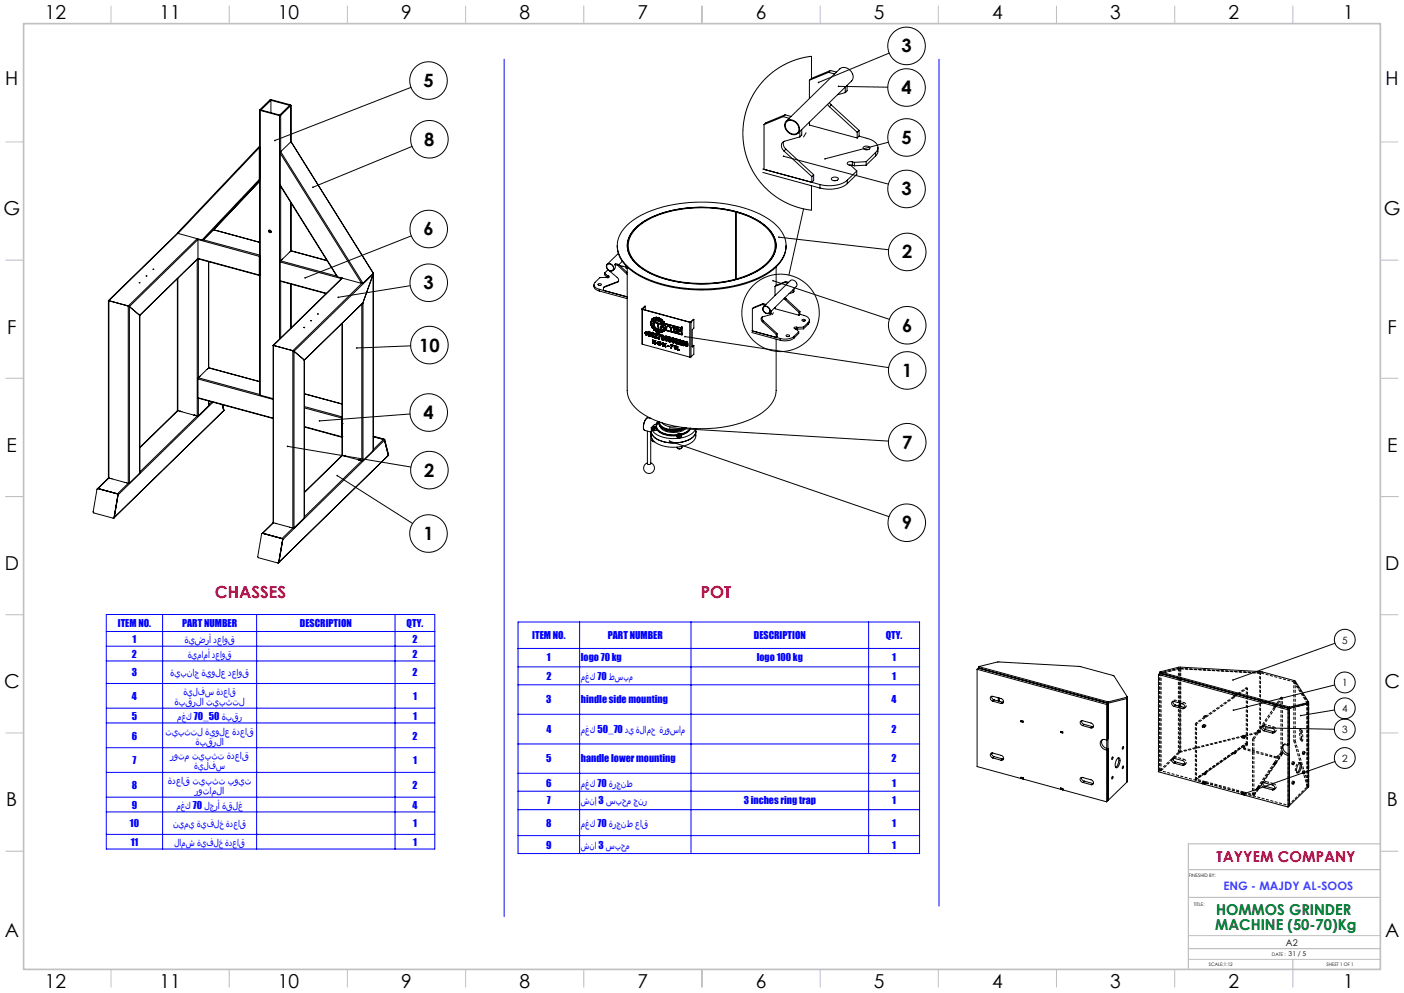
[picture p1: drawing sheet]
<svg xmlns="http://www.w3.org/2000/svg" width="594mm" height="420mm" viewBox="0 0 594 420" stroke-linecap="round" stroke-linejoin="round" font-family="sans-serif">
<defs><g id="words">
<g font-size="8.1">
<text x="19" y="8">12</text>
<text x="67.5" y="8">11</text>
<text x="117.5" y="8">10</text>
<text x="169.7" y="8">9</text>
<text x="219.7" y="8">8</text>
<text x="269.7" y="8">7</text>
<text x="319.7" y="8">6</text>
<text x="369.7" y="8">5</text>
<text x="419.7" y="8">4</text>
<text x="469.7" y="8">3</text>
<text x="519.7" y="8">2</text>
<text x="568.2" y="8">1</text>
<text x="2.2" y="36.1">H</text>
<text x="586.2" y="36.1">H</text>
<text x="1.5" y="91.1">G</text>
<text x="585.5" y="91.1">G</text>
<text x="3" y="141.1">F</text>
<text x="587" y="141.1">F</text>
<text x="2.8" y="191.1">E</text>
<text x="586.8" y="191.1">E</text>
<text x="2" y="241.1">D</text>
<text x="586" y="241.1">D</text>
<text x="1.7" y="291.1">C</text>
<text x="585.7" y="291.1">C</text>
<text x="2.7" y="341.1">B</text>
<text x="586.7" y="341.1">B</text>
<text x="2" y="396.1">A</text>
<text x="586" y="396.1">A</text>
<text x="19" y="418">12</text>
<text x="67.5" y="418">11</text>
<text x="117.5" y="418">10</text>
<text x="169.7" y="418">9</text>
<text x="219.7" y="418">8</text>
<text x="269.7" y="418">7</text>
<text x="319.7" y="418">6</text>
<text x="369.7" y="418">5</text>
<text x="419.7" y="418">4</text>
<text x="469.7" y="418">3</text>
<text x="519.7" y="418">2</text>
<text x="568.2" y="418">1</text>
</g>
<g font-size="7.8">
<text x="381.4" y="22.2">3</text>
<text x="179.1" y="36.8">5</text>
<text x="381.4" y="39.8">4</text>
<text x="179.5" y="61.6">8</text>
<text x="381.4" y="60.9">5</text>
<text x="381.4" y="82.7">3</text>
<text x="179.2" y="99.6">6</text>
<text x="381.7" y="109.3">2</text>
<text x="179.2" y="122.3">3</text>
<text x="381.7" y="140.3">6</text>
<text x="177.3" y="148.7">10</text>
<text x="381.7" y="159.4">1</text>
<text x="179.2" y="177.2">4</text>
<text x="381.7" y="189.8">7</text>
<text x="179.5" y="201.6">2</text>
<text x="381.5" y="223.8">9</text>
<text x="179.1" y="228.4">1</text>
</g>
<g font-size="7.1" fill="#f00">
<text x="90.8" y="253.1">CHASSES</text>
<text x="296.5" y="253">POT</text>
</g>
<text font-size="6.3" fill="#f00" x="514.6" y="364.6">TAYYEM COMPANY</text>
<g font-size="6.3" fill="#008000">
<text x="514.5" y="386.8">HOMMOS GRINDER</text>
<text x="514.1" y="393.2">MACHINE (50-70)Kg</text>
</g>
<text font-size="4.9" fill="#0080ff" x="517.7" y="376.4">ENG - MAJDY AL-SOOS</text>
<g font-size="4.2" fill="#00f">
<text x="49.9" y="265.3">ITEM NO.</text>
<text x="77.1" y="265.3">PART NUMBER</text>
<text x="126.9" y="265.3">DESCRIPTION</text>
<text x="172" y="265.3">QTY.</text>
<text x="56.1" y="272">1</text>
<text x="78" y="272">ةيضرأ دعاوق</text>
<text x="174.5" y="272">2</text>
<text x="225.2" y="270.5">ITEM NO.</text>
<text x="257.2" y="270.5">PART NUMBER</text>
<text x="318.9" y="270.5">DESCRIPTION</text>
<text x="374.8" y="270.5">QTY.</text>
<text x="55.8" y="278.2">2</text>
<text x="79.4" y="278.2">ةيمامأ دعاوق</text>
<text x="174.5" y="278.2">2</text>
<text x="231.4" y="279.7">1</text>
<text x="245.7" y="279.7">logo 70 kg</text>
<text x="320.2" y="279.7">logo 100 kg</text>
<text x="377.5" y="279.7">1</text>
<text x="55.8" y="286.1">3</text>
<text x="72" y="286.1">ةيبناج ةيولع دعاوق</text>
<text x="174.5" y="286.1">2</text>
<text x="231.2" y="287.6">2</text>
<text x="245.7" y="287.6">مغك 70 طسبم</text>
<text x="377.5" y="287.6">1</text>
<text x="77.6" y="294">ةيلفس ةدعاق</text>
<text x="55.8" y="296.1">4</text>
<text x="73.8" y="298.2">ةبقرلا تيبثتل</text>
<text x="174.8" y="296.1">1</text>
<text x="231.1" y="297.4">3</text>
<text x="245.7" y="297.4">hindle side mounting</text>
<text x="377.2" y="297.4">4</text>
<text x="55.8" y="304.4">5</text>
<text x="75" y="304.4">مغك 70_50 ةبقر</text>
<text x="174.8" y="304.4">1</text>
<text x="70.1" y="310.7">تيبثتل ةيولع ةدعاق</text>
<text x="231.2" y="310.2">4</text>
<text x="245.7" y="310.2">مغك 50_70 دي ةلامح ةروسام</text>
<text x="377.2" y="310.2">2</text>
<text x="55.8" y="312.8">6</text>
<text x="82.7" y="314.9">ةبقرلا</text>
<text x="174.5" y="312.8">2</text>
<text x="56.1" y="323.3">7</text>
<text x="72.1" y="321.1">روتم تيبثت ةدعاق</text>
<text x="174.8" y="323.3">1</text>
<text x="231.1" y="322.4">5</text>
<text x="245.7" y="322.4">handle lower mounting</text>
<text x="377.2" y="322.4">2</text>
<text x="82.2" y="325.4">ةيلفس</text>
<text x="55.8" y="333.7">8</text>
<text x="71" y="331.6">ةدعاق تيبثت بويت</text>
<text x="82.5" y="335.8">روتاملا</text>
<text x="174.5" y="333.7">2</text>
<text x="231.1" y="332.7">6</text>
<text x="245.7" y="332.7">مغك 70 ةرجنط</text>
<text x="377.5" y="332.7">1</text>
<text x="231.4" y="340.1">7</text>
<text x="245.7" y="340.1">شنإ 3 سبحم جنر</text>
<text x="314.7" y="340.1">3 inches ring trap</text>
<text x="377.5" y="340.1">1</text>
<text x="55.8" y="342.1">9</text>
<text x="74.6" y="342.1">مغك 70 لجرأ ةقلغ</text>
<text x="174.5" y="342.1">4</text>
<text x="55" y="349.9">10</text>
<text x="73.2" y="349.9">نيمي ةيفلخ ةدعاق</text>
<text x="174.8" y="349.9">1</text>
<text x="231.1" y="349.7">8</text>
<text x="245.7" y="349.7">مغك 70 ةرجنط عاق</text>
<text x="377.5" y="349.7">1</text>
<text x="55.3" y="357.8">11</text>
<text x="73.8" y="357.8">لامش ةيفلخ ةدعاق</text>
<text x="174.8" y="357.8">1</text>
<text x="231.1" y="359">9</text>
<text x="245.7" y="359">شنا 3 سبحم</text>
<text x="377.5" y="359">1</text>
</g>
<g font-size="4.2">
<text x="567.8" y="272.2">5</text>
<text x="567.8" y="290.3">1</text>
<text x="567.8" y="301.2">4</text>
<text x="567.8" y="310.1">3</text>
<text x="567.8" y="322.2">2</text>
</g>
<text font-size="3.9" x="544.1" y="400">A2</text>
<text font-size="2.8" x="545.2" y="404.4">31 / 5</text>
<g font-size="2">
<text x="503" y="370.8">FINESHID BY:</text>
<text x="505.1" y="383">TITLE:</text>
<text x="538.1" y="404.4">DATE :</text>
<text x="511.4" y="408.6">SCALE:1:12</text>
<text x="561.2" y="408.6">SHEET 1 OF 1</text>
</g>
</g></defs>
<g fill="none" stroke="#000" stroke-width=".42">
<path d="M173.9 37l-57.6 22.4M342.4 34v7.7M343.3 33.1v-9.3l-4.5 .8-4.5 1.6-3.9 1.9-3.4 2.4-2.7 2.3-2.7 2.9-3.7 5.7-2.5 6.4-.8 3.7-.3 4 .1 3.6 .7 4.4 1 3.7 1.5 3.5 1.7 3.1 2.4 3.4 4.9 4.8 4.1 2.8 4.1 2 4.6 1.4 3.9 .7v-10.4M350.6 30.6l-8.2 3.4M350.6 30.6l2.5 .7M351.4 29.8l-.8 .8M351.4 29.8l2.5 .7M351.4 29.8l-8.1 3.4-.9 .8M354.8 36.5l20.8 .4M357.6 39.2l-3.3 .9M357.6 36.9v2.3M358.4 36.1v2.3l-.8 .8"/>
<path d="M376.2 22.5l-29.9 12.4M109.9 46.5l.2 120.6M110.1 46.7l8.2 2.2M110.1 46.7v120.4M110.4 46.5l4.2-4.1 8 2.2-4.2 4.1zM114.6 42.4v5.2M118.3 48.9v94.6M118.7 48.8l-.4 .1M118.7 48.8v15.4M123 44.6l-.1-.2-8.5-2.3-4.5 4.3 .2 .3M123 44.6l-4.3 4.2M123 44.6v15.4"/>
<path d="M123.1 60l34.8 55.6M123.1 60l-4.4 4.2M123.1 44.5v15.4M323.3 52.7v18.9M331.4 49.3l-8.1 3.4M331.4 49.3l2.5 .7M331.6 59.8l-.2 1.4 1.1 1.9M332.2 48.6l-.8 .7M332.2 48.6l2.5 .7M332.2 48.6l-8.2 3.3-.7 .8M332.6 51.3l22.7-22.2a3.7 3.7 0 0 1 4.4 .7 3.7 3.7 0 0 1 .6 4.4l-22.7 22.2M332.7 51.6a3.4 3.4 0 0 1 4.2 .4 3.4 3.4 0 0 1 .5 4.2 3.5 3.5 0 0 1-4-.6 3.5 3.5 0 0 1-.7-4z"/>
<path d="M332.7 51.2a3.7 3.7 0 0 1 4.4 .7 3.7 3.7 0 0 1 .6 4.4 3.8 3.8 0 0 1-5.7-3.4zM338.4 57.9l-6.5 1.8a2.36 2.36 0 0 0-.2 4.2M338.4 55.6v2.3M339.2 54.8v2.3l-.8 .8M341 56.1l-1.1 1.8M342.4 51.7v1.2l20.3 5.5M350.1 44.2l.8 .9M350.9 45.1l11.8 10.8M350.9 43.4l.8 1M351.7 44.4l-.8 .7M351.7 44.4l11.8 10.8M362.7 55.9v2.5"/>
<path d="M363.5 57.6l3.4 .9a4.7 4.7 0 0 1 4.5 4.6l-.9 1.4M363.5 55.2l-.8 .7M363.5 57.6l-.8 .8M363.5 55.2v2.4M109.7 75.9l.2 .4-23.9 25.1M109.7 62.5v13.4M109.7 62.5l-34.4 36.2M109.7 75.9l-24.2 25.6M109.9 61.8l-.2 .7M109.9 75.8v.1M109.9 62.2v.2M109.9 61.8l-34.8 36.7 .2 .2"/>
<path d="M109.9 76.7l-19.5 20.5M118.6 78.3l24.2 38.8M118.6 64.9l34.4 55M118.6 64.9v13.4M118.7 64.2l-.1 .7M118.7 64.2l34.9 55.6M118.7 78.8v31.5M174.3 61.9l-41.9 17.3M322.7 71.5l24.2 6.6M322.7 72.9l24.2 6.6M331.5 66.1l44.3 11.8M331.7 63.9l11.8 10.8"/>
<path d="M332.5 63.1l-.8 .8M332.5 63.1l11.7 10.8M344.2 73.9v2.4l-.7 .8v-2.4M344.2 73.9l-.7 .8M346.9 78.1v1.4M351.9 75.3a1.82 1.82 0 0 1 2.8 .5 1.98 1.98 0 0 1-3-.1zM352.7 76.4h1M358.5 76.2a13.4 13.4 0 0 1-11.6 1.9M358.5 77.7a13.6 13.6 0 0 1-11.6 1.8M358.5 76.2v1.5M359.4 69.9h1.2M360.6 68.4a1.45 1.45 0 0 0-2.1 .9l1.6 .7 2.4 2.3"/>
<path d="M360.6 68.4l.9 .3M360.6 68.4v1.5M360.6 69.9l.9 .2M361.5 68.7v1.4M362.5 72.3l-4 3.9M362.5 72.3v1.5l-4 3.9M365.3 62.2a1.79 1.79 0 0 1 2.8 .5 1.77 1.77 0 0 1-2.9-.3zM366.1 63.3h1M366.5 68.4l-5 .3M366.5 68.4v1.5M366.5 69.9l-5 .2M370.5 64.5l-4 3.9"/>
<path d="M370.5 64.5v1.5M370.5 66l-4 3.9M371.4 62.4v2.1l-.9 1.5M375.8 60.2l-26.8 7M75.1 98.6l-29.2 28.6M75.2 98.7l-29.1 28.5M75.3 98.7l10.2 2.8M90.4 97.2l-4.4 4.2M90.4 97.2l19.5 5.3M113.8 97.3l.6 .9h.3l-.1-.5M123 85.7v20.4M123.1 85.8v20.3"/>
<path d="M174 99.8l-44.9 17.7M265.2 95.3a43.4 43.4 0 0 1 26.4-9.6 56.6 56.6 0 0 1 33.3 6.8 13.9 13.9 0 0 1 7.6 12.3 15.9 15.9 0 0 1-8.9 11.3 61.1 61.1 0 0 1-43 4.1 29.5 29.5 0 0 1-17.8-10.8 10.7 10.7 0 0 1 2.4-14.1zM269.1 96.3a39.6 39.6 0 0 1 25.1-8.5 46.3 46.3 0 0 1 29 7.3 10.1 10.1 0 0 1 4 13 24.3 24.3 0 0 1-15.1 10 54.1 54.1 0 0 1-38.9-3.6 12.9 12.9 0 0 1-7.7-11.3 11.1 11.1 0 0 1 3.6-6.9zM269.1 96.1a40.2 40.2 0 0 1 25.4-8.4l7.5 .2 7.3 1.1 2.2 .5-.1 .2 .2-.2a24.9 24.9 0 0 1 15.5 9.8 9.7 9.7 0 0 1-2.8 12.6 41.3 41.3 0 0 1-25.7 8.2 45.7 45.7 0 0 1-28-7.3 10.5 10.5 0 0 1-4.7-11.7 13 13 0 0 1 3.2-5zM269.4 96.4a38.5 38.5 0 0 1 23.8-8.4 46.9 46.9 0 0 1 29.3 6.8 10.3 10.3 0 0 1 4.8 12.3 20.3 20.3 0 0 1-12.8 10 54.7 54.7 0 0 1-40.1-2.1 13.9 13.9 0 0 1-8.6-11.2 10.6 10.6 0 0 1 3.6-7.4zM311.4 89.7v28.3M340 88.4l-6.2 27.9M58.9 119.5l.4 .1zM61.8 116.7l.4 .1zM64.8 113.8l.3 .1zM75 117.9l.2 55.8M75.2 117.7v56"/>
<path d="M83.4 109.7v66.2M83.4 100.9l-29.1 28.5M83.7 109.3l26.1 7.2M83.7 109.4l-24.6 24M83.7 101.3l26 7.1M83.7 109.3l26 7M83.7 101.3v8M83.7 101.3l-28.9 28.4M83.7 109.3l-24.6 24.1M83.8 101.1l-.1 .2M83.9 109.5v50.3M86 101.4l-.5 .1"/>
<path d="M86 101.4l23.9 6.5M88.2 110.7v44.9M88.3 110.7v44.9M109.7 116.3l.2 .2M109.7 108.4v7.9M109.9 108l-.2 .4M109.9 108.2v.1M109.9 116.2v.1M109.9 116.3h.1M109.9 110.7h.1M118.6 118.8l19.4 5.4M118.6 110.8v8"/>
<path d="M118.6 118.8l19.5 5.3M118.6 110.8l25.9 7M118.7 110.3l-.1 .5M118.7 110.3l23.8 6.5M118.7 119v24M123 106.1l-4.3 4.2M123 106.1l15.4 4.2M123.2 106.1h-.2M123.2 106.1l15.2 4.1M142.8 117.1l10.2 2.8M144.6 117.6v.1M144.7 117.6l-29.2 28.5"/>
<path d="M144.9 117.6l-29.2 28.5M153.1 119.9l-29.2 28.4M153.6 119.8l-.6 .1M157.9 115.5v.4M157.9 115.9l-4.3 12.1M157.9 115.6l-4.3 4.2M157.9 115.9l-33.5 32.7M157.9 115.7v74.9M255.8 115.5l1.2 1.1M255.8 115.5v.7l1.2 1.2M256.9 111.8a1.73 1.73 0 0 1 2.3 .5 1.73 1.73 0 0 1-.3 2.3 1.91 1.91 0 0 1-1.9-.7 1.91 1.91 0 0 1-.1-2.1zM257 111.9a1.59 1.59 0 0 1 2.2 .4 1.59 1.59 0 0 1-.4 2.2 1.78 1.78 0 0 1-1.7-.7 1.78 1.78 0 0 1-.1-1.9z"/>
<path d="M257 116.6l.4 .2M257 116.6v.8M257 117.4l.3 .1M257.2 114.1l-1.4 1.4M257.4 116.8a.4 .4 0 0 1 .3 .5 .4 .4 0 0 1-.6 .2l-3.3-.1-2 2a1.57 1.57 0 0 0-.4 1.7 1.57 1.57 0 0 0 1.4 1l.8 .3M257.4 116.8v.6M257.8 114.5l3.3 2.8a1.2 1.2 0 0 1 .1 2.1M260.1 111.9l.2 1.3-.9 1.2M260.1 111.9l1.2 .3M261.2 103.9a13 13 0 0 0 6.4 10.9 52 52 0 0 0 31.2 7.8 47.7 47.7 0 0 0 28.7-8.9 12.3 12.3 0 0 0 5.1-9.8M261.2 119.4l-5.9 2.2M261.3 112.2l4.1 3.9"/>
<path d="M261.6 119l-.4 .4M261.6 119h.1M261.6 119l-6.3 2.6M261.6 107.2l-4.7 4.6M261.7 111.8l-.4 .4M261.7 111.8l3.7 3.5M261.7 111.8l-1.2-.3-.4 .4M262.3 112.4l2.6 .6M263.3 110.5l-1.5 1.5M264.9 112.4v1.1l.5 .1M265.4 112.9v52.2a13.5 13.5 0 0 0 8.3 11 54 54 0 0 0 46.1 .1 13.9 13.9 0 0 0 8.6-11.1v-21.7M327.1 118.7l49.2 16.4"/>
<path d="M328.4 112.9v7.8M329.5 100.3l46.4 5.3M332 119.5l-4.1 1.6M332 119.5l1.2 .3M332.4 119.1l-.4 .4M332.4 119.1l1.3 .3M332.4 119.1l-4.5 2M45.9 127.2h.2M45.9 127.2l.2 75M46.1 127.2l8.2 2.2M46.1 127.2v75M54.3 129.4l.5 .3"/>
<path d="M54.3 129.4v75M54.8 129.7l4.3 3.7M54.8 129.7v74.6M59.1 133.4v66.7M123 120.1v18.6M123.1 120.1v18.6M128.6 138.5l.3 .1zM131.5 135.6l.3 .1zM134.4 132.8h.4zM144.7 136.8l.2 55.8M144.9 136.6v56M153.1 128.6v66.3"/>
<path d="M153.6 128l-24.8 24.3M153.6 128v66.8M153.6 128l-24.9 24.3M173.5 120.8l-30.4 4.9M251.3 120.4a2.33 2.33 0 0 0 2.3 2.7M253 120.2l.7-.2a.45 .45 0 0 1 .5 0 .45 .45 0 0 1 .2 .5l-1 .2zM253.5 120.7h.4M253.6 122.4v.7M253.6 123.1l11.8 3.2M255.3 121.6v1.2l10.1 2.8-11.8-3.2M271.6 130.7l.2 14.9M271.6 130.6l.2 .3"/>
<path d="M271.6 130.6l.2 .1M271.8 130.7l.1 .1M271.8 130.7v.1M271.8 130.9v14.7M271.8 130.9l20 5.4M271.9 130.8l20 5.5M271.9 130.8l-.1 .1M273 129.5v1.6M273 129.5l-1.2 1.2M273 129.5l-1.4 1.1M275.2 136.1l.2 .4M275.2 137.3l.1 .1"/>
<path d="M275.3 136.2h.1M275.3 137.4l.3 .3M275.3 136.2l.1 .3M275.3 137.3v.1M275.3 136h.1M275.3 137.2h.1M275.3 137.2l-.1 .1M275.4 136.5h.1M275.4 136h.1M275.4 136.9l.1 .1M275.4 136l-.1 .1M275.4 136.9l-.2 .4"/>
<path d="M275.4 136l-.2 .1M275.4 136.9h.1M275.4 136.9h.6M275.4 136.6l.6 .3M275.4 137l-.1 .4M275.4 136.5l.8 .4M275.4 136.9l-.1 .3M275.5 135.8l-.3 .3M275.5 137h-.1M275.6 135.8h.1M275.6 137.7h.1M275.6 135.8l.5 .2"/>
<path d="M275.6 135.8v.1M275.6 135.8l-.3 .3M275.6 135.9l.7 .3M275.7 135.1h.1M275.6 135.1l.1 .5M275.6 137.7l.6 .1M275.6 137.7l.8 .1M275.7 135.6l.6 .6M275.7 137.7h-.1M275.7 135.1h-.1M275.7 135.5v.1M275.7 135.4v.2"/>
<path d="M275.7 138.5l.1 .1M275.7 135v.5M275.7 138.1v.4M275.8 138.6h.1M275.8 138.1v.1M275.8 135l-.1 .1M275.8 138.6l.4 .3M275.8 138.5h-.1M275.8 138.6l.4 .2M275.8 138v.5M275.9 138h.1M275.9 138l-.2 .1"/>
<path d="M276 136.9h.1M276 135h.1M276 135l-.3 .1M276.1 135h.1M276.1 135h-.1M276.1 135l.5 .3M276.1 135.1l.7 .5M276.1 136h.1M276.1 135v.1M276.2 137.8h.1M276.2 137.8l-.5 .3M276.2 138.9h.1"/>
<path d="M276.2 136.9h.1M276.2 136.9l-.7 .1M276.2 138.8l.7-.2-.4 .6M276.2 138.8v.1M276.3 137.8h-.1M276.3 134.7v.1M276.3 138.8l-.1 .1M276.3 134.8l.3 .5M276.3 136.2h.1M276.4 134.8l.4 .8M276.4 137.8l-.5 .2M276.4 137.8h.1"/>
<path d="M276.4 134.7h.1M276.4 137.8l-.6 .3M276.4 134.7h-.1M276.4 134.7l-.1 .1M276.5 134.4h.1M276.4 134.4l-.1 .3M276.5 139.2h.1M276.5 134.4h-.1M276.5 139.2l.1 .4M276.5 134.4l.5 .1M276.5 134.4l-.1 .3M276.5 134.5l-.1 .3"/>
<path d="M276.6 139h.1M276.5 139.2l.2 .4M276.5 134.5h.4M276.6 137.1h.1a2.61 2.61 0 0 0 1.6 2.1l-1.3-.9zM276.6 139.1h.1M276.6 139l-.1 .2M276.6 135.3h.1M276.6 134.4l-.1 .1M276.6 139.6l.1 .1M276.6 135.3v.1M276.6 136.7v.1M276.6 136.7h.1"/>
<path d="M276.7 139.6h.1M276.7 137.1v.3M276.7 139.7l.4 .1M276.7 139.6h-.1M276.7 138.7h.1M276.7 138.7l-.2 .5M276.7 139.6l.4 .1M276.8 135.6h.1M276.8 139.6l-.1 .1M276.8 138.6v.1M276.8 138.6l-.6 .3M276.8 138.6l-.1 .1"/>
<path d="M276.8 138.7l-.2 .3M276.9 134.5l.1 .1M277 134.5l.4 .5M277 134.6l.5 .6M277 134.5h-.1M277 135.9l-.4 .8M277.1 139.7h.1M277.2 139.7h.1M277.3 134.4h.1M277.3 134.5l.1 .5M277.4 135h.1M277.4 134.4l.1 .8"/>
<path d="M277.4 134.3v.1M277.4 134.4l-.1 .1M277.4 134.4h.1M277.5 140h.1M277.5 135.2h.1M277.5 134.3v.1M277.5 134.4h-.1M277.5 139.4l-.4 .4M277.5 139.4v.1M277.5 139.5v.5M277.5 139.9v.1M277.6 136.6l.7 .2"/>
<path d="M277.6 136.6v-.2l1.8 .5v.2l-.8-.2M277.6 139.3h.1M277.6 134.2h.1M277.6 139.3v.1M277.6 139.3l-.5 .5M277.6 139.3l-.1 .7M277.6 134.2l-.2 .2M277.6 139.4h-.1M277.6 139.4l-.1 .1M277.6 134.2l-.3 .2M277.6 134.2l.4 .2M277.6 134.2l-.1 .1"/>
<path d="M277.7 136.4v.1M277.7 136.5l-.1 .1M277.7 136.5l.7 .3M277.7 134.2h-.1M278 134.4v.1M278 134.4h.1M278 134.5l.3 .7M278.1 134.5h.1M278.1 134.5h-.1M278.1 134.5l.2 .5M278.3 135.2h.1M278.3 135v.1"/>
<path d="M278.3 135h.1M278.3 135.6v.1a1.26 1.26 0 0 0-1.6 1.2l-.1-.1M278.3 135.6a1.34 1.34 0 0 0-1.7 1.2M278.3 135.6l-1.3 .4M278.3 136.8v1.5M278.4 134.5l-.1 .7M278.4 136.8v1.4M278.4 136.8h-.1M278.4 138.2l-.1 .1M278.4 138.2h.2M278.4 134.5h.1M278.4 139.9h.1"/>
<path d="M278.4 139.6h.1M278.4 134.6h.1M278.4 139.9l-.1 .5M278.4 139.9l.2 .6M278.4 139.6l.3 .8M278.4 139.6l-.2 .7M278.5 134.5v.1M278.5 139.7l-.2 .5M278.5 139.8l-.1 .1M278.6 134.5l-.1 .1M278.6 139.3l1-.2 1.5 .4M278.6 135.8l2.4 1"/>
<path d="M278.6 135.8l1 .7M278.6 136.9v1.4h-.3M278.6 136.9l.8 .1M278.7 135.7l-.1 .1M278.7 139.2v.1M278.7 139.3h-.1M278.8 134.5h.1M278.8 134.5h-.3M278.9 134.4l-.5 .1M278.9 134.4l.3 .4M278.9 134.5l.3 .3M278.9 134.4l-.1 .1"/>
<path d="M278.9 134.5h.1M279.1 135.6h.1M279.2 134.8h.1M279.2 134.8l-.1 .8M279.2 135.4h.1M279.2 135.5h.1M279.2 134.8v.7M279.2 135.5l-.1 .1M279.3 139.7h.1M279.3 139.7l.5 .7M279.3 139.7l.1 .8M279.3 135.3h.1"/>
<path d="M279.3 135.3l-.1 .1M279.3 138.6l.8-1.5 .3 .1 .8 1.8h-.3M279.4 140h.1M279.4 140v.5M279.4 140l.3 .5M279.4 139.9h.1M279.4 139.9v.1M279.4 138.4l-.1 .2M279.4 138.4l.3 .1M279.5 135h.1M279.5 135l-.3 .4M279.6 135l.5 .1"/>
<path d="M279.6 135.1h.1M279.6 135.1l-.4 .5M279.6 135l-.3 .3M279.6 135.1l.4 .1M279.6 135v.1M279.6 136.5l1.5 .4v-.2M279.7 139.2l-1.1 .1M279.7 139.2l-1 .1M279.7 139.2l1.3 .4M279.7 135l-.1 .1M279.7 136.4l-.1 .1M279.8 138.2l-.2 .4h-.3"/>
<path d="M279.9 136.2h.1M280 135.2h.1M280 136.1h.1M280 136.1l-.1 .1M280 135.1v.1M280 135.2l.2 .4M280.1 135.1l.2 .5M280.1 135.2h-.1M280.1 137.1l-.7 1.3M280.2 139.7h.1M280.2 138.1l-.4 .1M280.2 139.7l.2 .5"/>
<path d="M280.2 139.7l.5 .4M280.2 138.2h-.4M280.2 135.6h.1M280.2 139.6v.1M280.2 135.6l-.3 .6M280.2 137.3l.4 .9M280.2 137.3l-.3 .8h.3M280.2 135.5v.1M280.3 135.6l-.3 .5 .5-.2M280.3 135.6h.1M280.3 135.6l-.3 .5M280.4 138.3l.3 .1"/>
<path d="M280.5 138.2l-.1 .1M280.5 138.2l.3 .1M280.5 138.2h.1M280.5 135.9h.1M280.5 135.9l.1 .1M280.5 135.9l-.6 .3M280.6 135.9l.4 .3M280.6 135.9l-.6 .2M280.6 136l.3 .2M280.6 138.2l-.2 .1M280.6 135.9h-.1M280.6 135.9v.1"/>
<path d="M280.7 140l-.7-.5 .4 .7M280.7 138.4l.2 .6M280.8 138.3l.2 .6M280.8 138.3l-.1 .1M280.9 136.2h.1M281 136.2v.5M281 136.1l-.1 .1M281 138.9l-.1 .1M281 140h-.3M281 138.9h.1M281 140h.1M281 140v.1"/>
<path d="M281 136.7v.1M281 139.6v.4M281 136.2l.1 .5M281 136.2h.1M281.1 136.6l-.1 .1M281.1 139.5l-.1 .6M281.1 139.5l-.1 .1M281.1 136.7l-.1 .1M281.2 137.4l.7 1M281.3 139.7l7.3 1.8M281.3 139.7l7.3 2v-.2M281.3 136.8l7.3 2.1z"/>
<path d="M281.3 137.4l-.3-.1 .8 1.2M281.4 136.9l-.1 .1M281.4 136.9l7.2 1.9M281.4 139.6l-.1 .1M281.4 139.6l7.2 2M281.4 136.8v.1M281.4 139.5v.1M281.8 138.5v.7M281.9 139.1l-.1 .1M281.9 138.4l-.1 .1M281.9 138.4v.7M281.9 139.1l.1 .1"/>
<path d="M282.5 137.7l.3 .1-.8 .8v.7l-.2-.1M282.5 137.7l-.6 .6M283.2 137.9l.6 1M283.7 139v.8M283.8 138.9l-.1 .1M283.8 139.6l-.1 .2M283.8 138.9v.7M283.8 139.6l.2 .1M283.9 138.8l-.9-1 .7 1.2M284.5 138.3h.3l-.8 .8v.7h-.3M284.5 138.3l-.6 .5M285.1 140l-.1 .1"/>
<path d="M285.1 138.4v1.6M285.1 140l1.2 .4M285.3 139.3l1 .2M285.3 138.7l1 .3-1.3-.6v1.7M285.3 139.3v.7l1 .5-1.3-.4M285.3 138.7v.5l1 .4-1-.3M285.3 138.7l1 .1M286.8 138.9v1.6M286.9 139.2v1.4h-.2M286.9 139.2l.6 1.1M286.9 139.2l.7 1M288.2 139.3l-.6 .8"/>
<path d="M288.3 139.5l-.8 .8M288.3 139.5v1.5M288.3 139.5l.1 1.4M288.4 138.1l.2 .3M291.8 136.3v14.7M291.9 136.3h-.1M292.2 136.2l-.3 .1M292.2 136.2l.1 .1M292.3 136.3h-.5M292.3 136.3v14.6M293.5 135.1l-1.3 1.1M293.5 135.1l-1.2 1.2"/>
<path d="M293.5 135.1v3.7l-.6 .6v7.4l.6-.7M318.1 139.9l12 3.3M318.3 130.5v9.5M322.4 128.8l-4.1 1.7M322.4 128.8l1.2 .4M322.5 134.1l-.1 .6 .5 1M322.5 136.1l5.9 5.4M322.8 128.4l-.4 .4M322.8 128.4l1.3 .4M322.8 128.4l-4.5 2.1M322.9 129.9a1.74 1.74 0 0 1 2.4 .3 1.74 1.74 0 0 1-.1 2.4 1.95 1.95 0 0 1-2-.7 1.95 1.95 0 0 1-.3-2zM322.9 135.7l-.4 .4"/>
<path d="M322.9 135.7l5.9 5.4M323 129.8l11.4-11.1a1.83 1.83 0 0 1 2.2 .3 1.83 1.83 0 0 1 .2 2.3l-11.3 11M323.1 129.9a1.6 1.6 0 0 1 2.2 .4 1.6 1.6 0 0 1-.3 2.2 1.79 1.79 0 0 1-1.7-.7 1.79 1.79 0 0 1-.2-1.9zM325.9 133.1l-3.3 .9a1.16 1.16 0 0 0-.1 2.1M325.9 132v1.1M326.3 131.6v1.1l-.4 .4M327.2 132.2l-.5 .9M327.9 130v.6l10.1 2.7M327.9 121.1v3.9M331.8 126.2l.3 .5M332.1 126.7l5.9 5.4M332.2 125.9l.4 .4"/>
<path d="M332.6 126.3l-.5 .4M332.6 126.3l5.8 5.4M335.5 123.7l-1.7 .5M335.5 122.6v1.1M335.9 122.2v1.1l-.4 .4M336.4 139.1h.6M337 138.4l-.4-.1a.42 .42 0 0 0-.5 .1 .42 .42 0 0 0-.1 .5l.7 .3 1.2 1.1M337 138.4l.4 .1M337 138.4v.7M337 139.1l.4 .1M337.4 138.5v.7M338 132.1v1.2"/>
<path d="M338.4 132.9l2.1 .6a1.76 1.76 0 0 1 1.7 1 1.76 1.76 0 0 1-.3 1.9M338.4 131.7l-.4 .4M338.4 132.9l-.4 .4M338.4 131.7v1.2M339.3 135.3l1.1-.2a.34 .34 0 0 1 .3 .3 .34 .34 0 0 1-.3 .4l-.9-.1zM339.8 135.8h.5M339.9 138.3l-2.5 .2M339.9 138.3v.8M339.9 139.1l-2.5 .1M341.9 136.4l-2 1.9M341.9 136.4v.7M341.9 137.1l-2 2"/>
<path d="M342.4 135.4v.8l-.5 .9M83.9 159.8l-.2 .5M83.9 159.8l26 7M88.2 155.6l21.7 5.8M88.2 155.6l-4.3 4.2M88.3 155.5l-.1 .1M115.5 146.1h.2M115.5 146.1l.2 75M115.7 146.1l8.2 2.2M115.7 146.1v75M123.9 148.3l.5 .3M123.9 148.3v75"/>
<path d="M124.4 148.6l4.3 3.7M124.4 148.6v74.7M128.7 152.3h.1M128.7 152.3v66.8M128.8 152.3h.1M173.7 146.3l-22.8 .9M271.8 145.6l20 5.4M272.8 141.1l.4 .1M272.9 140.6h.1M272.9 141l-.1 .1M272.9 140.6v.4M272.9 141l.4 .1"/>
<path d="M273 140.7v.3M273.2 140.7v-.5l.3 .1 .4 1-.4-.1M273.2 141.2v.5M273.2 140.7l-.4-.1v.5M273.3 140.2l-.1 .5M273.3 141.1v.5M273.3 141.1l-.1 .1M273.3 141.6l-.1 .1M273.3 141.6h.2M273.5 141.2v.6l-.3-.1M273.9 141.2h-.4M274.2 140.4a.83 .83 0 0 1 1.1 0 .83 .83 0 0 1 0 1.1l-.2 .7-.4 .1"/>
<path d="M274.2 140.4l.3 1M274.2 140.4l.4 .9M274.3 141.7l.5 .5M274.6 141.3l.1 .1M274.6 141.3l-.1 .1M274.7 142l-.6-.3 .6 .6M274.8 140.5l-.3 .1 .2 .9-.2-.1M274.8 140.5l.1 .5M274.8 142.2l-.1 .1M274.8 140.4l.2 .5M274.8 140.4l-.2 .1M274.8 140.4v.1"/>
<path d="M274.9 141.9l-.2 .1M274.9 141v.9M274.9 141.9l-.1 .1M275 140.9l-.1 1M275 140.9l-.1 .1M275.2 142.2h-.4M275.6 141a.5 .5 0 0 1 .6-.4 .5 .5 0 0 1 .4 .6l-.3-.1M275.6 141l.1 1.3M275.7 142.3l.5 .4 .5-.2M275.7 140.9l.1 1.3M275.7 140.9l-.1 .1M275.8 142.2l.9 .4"/>
<path d="M275.8 142.2l-.1 .1M275.8 140.6l-.1 .3M276.2 145.2h.1M276.2 140.9l-.2 1.1 .2 .4 .2-.2M276.2 140.9l.1 .1M276.2 141.7l.1-.3 .3 .3 .1 .8M276.2 141.7l.2 .5M276.2 140.8l.2 .1M276.2 140.8l-.1 .1M276.2 140.8v.1M276.3 141.4v.2M276.3 141.6l.2 .4"/>
<path d="M276.3 143.8v1.4M276.3 141.6l-.1 .1M276.3 145.2h-.1M276.3 145.2h.1M276.3 141v.1M276.3 144.6l.7 .2M276.3 144.4h.1M276.3 144.4l-.1-.6v1.4M276.3 144.6l-.1 .6M276.3 144.6l.8 .1M276.4 144.4l.6 .2M276.4 140.9v.1"/>
<path d="M276.4 140.9l-.1 .1M276.4 141l.3 .1M276.4 141l-.1 .1M276.5 142l-.2 .3M276.5 142l-.1 .2M276.9 142.6l-.1 .3M276.9 142.8l1.2 .3M276.9 142.8l-.1 .1M277 141.1a.76 .76 0 0 1 1.2 .4 .76 .76 0 0 1-.7 1l.6 .2v.5l-1.3-.3M277 141.1l-.1 .3M277 141.1v.2M277 142.5l-.1 .3"/>
<path d="M277 142.5l-.1 .1M277 145.5h.1M277 141.3l.4 .1M277 144.8v.7M277 141.3l-.1 .1M277.1 144.7l-.1 .1M277.1 144.7h.1M277.1 145.4h.1M277.1 144.1l-.1 .5M277.1 144.7v.7M277.1 145.4l-.1 .1M277.2 144.1h.1"/>
<path d="M277.2 144.1l-.2 .5M277.2 144.1l-.2 1.4M277.3 142l-.3 .5M277.5 144.9l.5 .3zM277.5 140l.3 .4M277.6 144.9h.1M277.6 140l.2 .4M277.6 144.9l-.1 .1M277.6 144.9l.4 .2M277.6 141.3l-.7 .1M277.6 142.4l-.1 .1M277.6 141.3h.1"/>
<path d="M277.6 141.3l.1 .4-.8 .9M277.7 141.2h.1M277.7 141.2l-.3 .1M277.7 141.2l-.1 .1M277.7 141.2l-.1 .6M277.8 140.4h.1M277.9 140.4h-.1M278 142v.1M278.2 140.3l-.3 .1M278.2 140.4h-.4M278.2 140.4h.1M278.3 141.6v-.5l1.2 .4-.5 2-.4-.1"/>
<path d="M278.3 141.6l.9 .2M278.3 140.3h-.1M278.3 140.4h-.1M278.3 145.6l.6 .4M278.3 140.2h.1M278.3 140.2l-.1 .1M278.4 144.6v.9M278.4 144.6l1 .2M278.4 144.6l-.1 1M278.4 141.5l-.1 .1M278.4 141.2v.3M278.4 141.5l.9 .2"/>
<path d="M278.4 145.5l.6 .4M278.4 145.5l-.1 .1M278.5 144.7l.8 .1M278.6 140.5h.1M278.7 140.5h.1M278.7 140.5l.3 .2M278.7 143.2l-.1 .2M278.7 143.2l.3 .2M278.7 140.4l-.1 .1M278.7 140.5l.4 .2M278.8 145.4l.4 .1M278.9 145.3l.5 .1v.6"/>
<path d="M278.9 145.3l-.1 .1M278.9 146h.4M278.9 145.3l.4 .1M278.9 145.3h.1M279 145.9h.4M279 145.9l-.1 .1M279 140.7l.1 .1M279.2 140.7h.1M279.2 140.7l-.1 .1M279.2 145.5v.4M279.2 141.8l-.6 1.6M279.2 144.8l-.5-.1a.67 .67 0 0 0-.3 .8 .67 .67 0 0 0 .8 .4"/>
<path d="M279.3 141.7l-.6 1.5M279.3 141.7l-.1 .1M279.3 145.4l-.1 .5M279.3 145.4l-.1 .1M279.3 144.8h-.1M279.4 144.8v.2l-.2-.2M279.4 144.8h.1M279.4 140.5h.1M279.4 140.5l-.3 .2M279.4 146h-.1M279.4 140.6l-.3 .2M279.4 140.6h.1"/>
<path d="M279.4 140.5v.1M279.4 140.5l-.4 .2M279.6 145.6h.5M279.7 145.5l-.1 .1M279.7 145.5l.4 .1M279.7 145.5h.1M279.7 140.5h.1M279.8 140.4v.1M279.8 142.5a.61 .61 0 0 1 .5-.9 .61 .61 0 0 1 .6 .8l-.3 1.4M279.8 140.5l.4 .1M279.8 140.5h-.1M279.8 140.5h.1"/>
<path d="M279.9 142.4l.5 .5M279.9 142.4l-.1 .1M279.9 143.2l.3 .4M279.9 141.7v.7M280.1 143.7l.5 .1M280.2 142.1l.2 .9-.6-.5M280.2 142.1l.3 .1M280.2 142l.4 .1M280.2 143.6l.4 .2M280.2 143.6l-.1 .1M280.2 140.5h.1M280.2 140.6h.1"/>
<path d="M280.3 140.4l-.1 .2M280.3 140.4v.1M280.3 140.5l-.1 .1M280.4 140.2h.1M280.4 140.3l-.2 .2M280.4 143.5l-.6-.3 .3 .5M280.4 146.4h.1M280.4 146.4h.2M280.4 140.3h.1M280.4 140.3l-.2 .3M280.4 140.2v.1M280.4 140.2l-.1 .2"/>
<path d="M280.5 142.2v.8M280.5 143l-.1 .5M280.5 146.3h.1M280.5 145v1.3M280.5 146.3l-.1 .1M280.6 146.4h.1M280.6 142.1v.8M280.6 145.2v1.2M280.6 145.2l.4 .9M280.6 142.1l-.1 .1M280.6 142.9l-.2 .6M280.6 142.9l-.1 .1"/>
<path d="M280.7 140.1h.1M280.7 140h.1M280.7 145.1l-.1 .1M280.7 145.1l.4 .9M280.7 145.1h.1M280.7 140v.1M280.8 140l-.1 .1M281 146.1h.1M281 140.1h-.3M281 145.9l-.6-1v1.5M281.1 146h.1M281.1 146l-.1 .1"/>
<path d="M281.1 146v.1M281.2 142.5a.59 .59 0 0 1 .7-.4 .59 .59 0 0 1 .5 .6l-.4-.1M281.2 142.5l.1 1.3M281.3 142.4l.1 1.3M281.3 142.4l-.1 .1M281.4 146.7h.1M281.4 143.7l.9 .4M281.4 145.5l.2 1.1M281.4 145.2l-.4 .7M281.4 145.4l-.4 .7M281.4 145.4v1.3M281.4 143.7l-.1 .1"/>
<path d="M281.5 142.2l-.2 .2M281.6 146.6l-.2 .1M281.6 146.6h.1M281.7 145.3h.1M281.7 145.3l-.3-.1-.4 .7M281.7 145.3v1.4h-.3M281.8 143.2v-.3a.64 .64 0 0 1 .7 .7 .64 .64 0 0 1-.8 .6l-.4-.4M281.8 143.2l.2 .5M281.8 142.4h.1M281.9 142.3l.2 .2M281.9 142.9v.2M281.9 143.1l.3 .5"/>
<path d="M281.9 142.3l-.2 .1M281.9 143.1l-.1 .1M282 142.6l-.3-.1v1.1l.2 .3 .1-.2M282 142.6h.1M282.1 142.6h.3M282.1 142.5v.1M282.1 143.8l-.1 .1M282.1 142.6h-.1M282.1 142.5l-.1 .1M282.2 143.6l-.1 .2M282.2 143.6l-.2 .1M282.5 146.2l.6 .4z"/>
<path d="M282.6 146.3l-.1 .1M282.6 146.3l.5 .2M282.6 146.3h.1M282.8 142.5l.1 1M282.8 143.5l.3 .9M282.9 143.5a.49 .49 0 0 0-.3 .5 .49 .49 0 0 0 .5 .4l-.2-.3 .2-.4M283.1 142.8l-.1 .1M283.1 143.6l-.1 .1M283.1 142.8l-.2 .2 .2 .7M283.1 142.8v-.4a.54 .54 0 0 0-.5 .4 .54 .54 0 0 0 .3 .7M283.1 142.7v.1M283.1 143.6h.1"/>
<path d="M283.4 142.8l.2 .4-.2 .5M283.4 143.7l.2 .4-.2 .6M283.4 142.8v-.3a.67 .67 0 0 1 .4 .5 .67 .67 0 0 1-.2 .6M283.4 142.8l.3 .4-.3 .4M283.4 143.6l.3 .4-.3 .6M283.4 142.8h.1M283.4 142.5v.3M283.4 144.6v.1M283.4 143.6v.1M283.6 143.6a.54 .54 0 0 1 .3 .6 .54 .54 0 0 1-.5 .5M283.7 146v-.3l1 .2-.6 1.4-.3-.1M283.7 146l.7 .2"/>
<path d="M283.8 144.5l-.4 .1M283.8 143.5l-.2 .1M283.8 145.9l-.1 .1M283.8 145.7v.2M283.8 145.9l.6 .3M283.9 147.1l-.1 .1M283.9 147.1h.2M284.3 146.3l-.4 .8M284.3 142.9l.1 .9M284.3 143.9v.6l.4 .4M284.4 143.8a.69 .69 0 0 0 .3 1.2l-.3-.5 .3-.4M284.4 146.2l-.6 1"/>
<path d="M284.6 143.2h-.1M284.6 144l-.1 .1M284.6 144h.1M284.7 143.2l-.3 .2 .3 .7M284.7 143.2v-.4a.55 .55 0 0 0-.6 .4 .55 .55 0 0 0 .3 .6M284.7 143.1l-.1 .1M284.7 146.2l-.2 .2M284.8 143.2l.3 .5-.3 .4M284.8 144.1l.3 .5-.3 .4M284.8 143.2v-.3a.66 .66 0 0 1 .5 .5 .66 .66 0 0 1-.2 .7M284.9 143.1l.3 .4-.3 .5M284.9 144l.3 .3-.3 .7"/>
<path d="M284.9 142.9v.2M284.9 143.1l-.1 .1M284.9 145h-.1M284.9 144l-.1 .1M285.1 144.1a.52 .52 0 0 1 .3 .6 .52 .52 0 0 1-.6 .3M285.2 144l-.1 .1M285.3 146.7v-.3a.43 .43 0 0 1 .6-.1 .43 .43 0 0 1 .1 .6M285.3 144.9l-.4 .1M285.3 143.9l-.1 .1M285.4 146.6l-.1 .1M285.4 146.6h.1M285.4 147l.3 .5"/>
<path d="M285.5 146.2l-.1 .4M285.7 147.5l.4 .1M285.7 147.5l-.1 .2M285.8 143.3v.9M285.8 144.3v.6l.3 .4M285.8 146.4l-.5 .3M285.8 146.4l.2 .5M285.8 144.2a.51 .51 0 0 0-.2 .6 .51 .51 0 0 0 .5 .4M285.9 146.3l.2 .5M285.9 146.3l-.4 .1M285.9 146.3l-.1 .1M286.1 144.4l-.1 .1"/>
<path d="M286.1 144.4l-.2 .4 .2 .4M286.1 143.6l-.2 .3 .2 .5M286.1 143.6v-.4a.52 .52 0 0 0-.5 .4 .52 .52 0 0 0 .2 .6M286.1 147.2l-.2 .3M286.1 143.5l-.1 .2M286.1 146.8l-.1 .1M286.1 144.4h.1M286.1 146.8h.1M286.1 147.5l.1-.3-.4 .3-.5-.6 .3 .8M286.1 147.5l-.5 .2M286.3 143.6l.2 .4-.2 .5M286.3 144.5l.2 .3-.2 .6"/>
<path d="M286.3 143.6v-.3a.67 .67 0 0 1 .5 .5 .67 .67 0 0 1-.3 .6M286.4 143.5l.2 .3-.2 .6M286.4 144.4v.8M286.4 143.5l-.1 .1M286.4 143.3v.2M286.4 145.2v.2M286.4 145.4h-.1M286.4 144.4l-.1 .1M286.5 144.4a.52 .52 0 0 1 .3 .6 .52 .52 0 0 1-.5 .4M286.6 147.9h.1M286.6 146.5l.2 1.3 .6 .4-.8-.3zM286.7 145.3l-.3 .1"/>
<path d="M286.7 144.3l-.2 .1M286.7 147.8l-.1 .1M286.7 146.5v1.4M286.7 147.9l.7 .1M286.8 140.5l-.1 .1M286.8 140.5h.1M287 145.4l-.1 .2M287 145.5l1.3 .4M287 145.5l-.1 .1M287.1 143.9a.77 .77 0 0 1 1.2 .3 .77 .77 0 0 1-.8 1.1M287.1 143.9v.3M287.1 143.9l.1 .2"/>
<path d="M287.1 145.3l-.1 .2M287.1 145.3l-.1 .1M287.2 144.1h.3M287.2 144.1l-.1 .1M287.4 144.8l-.3 .5M287.5 145.3l.8 .1v.6l-1.4-.4M287.6 140.1l-.5-1.1-.4-.1v1.7M287.6 140.1l.5-.8 .5 .1v1.7l-.3-.1M287.6 140.2h.2M287.6 140.2l-.1 .1M287.7 144.1l-.6 .1M287.7 144.1h.1"/>
<path d="M287.7 145.1l-.1 .1M287.8 144.1l-.8 1.3M287.8 144l-.3 .1M287.8 144l-.1 .1M287.8 144h.1M287.8 144l-.1 .6M287.8 144v.1M288.1 144.8h-.1M288.4 140.9l.2 .1M288.4 140.9l-.1 .1M288.6 144.1l.1 .9M288.6 145.1v.4l.4 .5"/>
<path d="M288.7 145a.49 .49 0 0 0-.2 .6 .49 .49 0 0 0 .5 .4l-.2-.3 .2-.4M288.7 145a.54 .54 0 0 1-.3-.6 .54 .54 0 0 1 .6-.4l-.2 .6 .2 .7M289 144.3l-.1 .1M289 145.2l-.1 .1M289.2 144.4l.2 .4-.2 .5M289.2 145.3l.2 .4-.2 .5M289.2 144.4v-.3a.66 .66 0 0 1 .5 .4 .66 .66 0 0 1-.2 .7M289.3 144.3l.2 .3-.2 .6M289.3 145.2l.2 .3-.2 .6M289.3 144.3l-.1 .1M289.3 144.1v.2M289.3 146.1l-.1 .1"/>
<path d="M289.3 145.2l-.1 .1M289.5 145.2a.54 .54 0 0 1 .2 .6 .54 .54 0 0 1-.5 .4M289.6 145.1l-.1 .1M289.6 146.1h-.3M289.6 145.1h.1M289.8 142.4l86.2 13.1M289.9 144.7a.72 .72 0 0 1 1-.1 .72 .72 0 0 1 .2 .9l-.1 .9-.6 .2M289.9 144.7l.3 1M289.9 144.7l.4 .9M290.1 146l.4 .5M290.3 145.6l-.1 .1M290.3 145.6l.2 .1"/>
<path d="M290.5 144.8l-.2 .1 .2 .9-.3-.1M290.5 144.8l.2 .5M290.5 146.3l-.6-.3 .5 .6M290.5 146.5l-.1 .1M290.6 146.1l-.1 .2M290.6 144.7l.2 .5M290.6 144.7l-.3 .1M290.6 144.7l-.1 .1M290.7 145.3l-.1 .8M290.7 146.1l-.1 .1M290.8 145.2l-.2 .9M290.8 145.2l-.1 .1"/>
<path d="M290.9 146.5h-.4M292.3 150.9l-.5 .1M293.5 146.1v3.7l-1.2 1.1M293.5 146.1l-.6 .5M318.1 140.6l12 3.3M328.8 141.1v1.2l-.4 .4v-1.2M328.8 141.1l-.4 .4M330.1 143.2v.7M332.6 141.8l.9-.2a.43 .43 0 0 1 .5 .5 .43 .43 0 0 1-.7 .3l-.6-.2zM333.1 142.4h.5M335.9 142.3l-2.5 1.1-3.3-.2M335.9 143l-2 1-1.9 .2-1.9-.3"/>
<path d="M335.9 142.3v.7M337.9 140.3l-2 2M337.9 140.3v.7l-2 2M75.1 173.7l-16 15.5M75.2 173.7l.8 .2M75.2 173.7l-16.1 15.8M76 173.9h.1M76 173.9l.6 .2M76.6 174.1h.1M76.6 174.1l5.5 1.5M82.1 175.6h.1M82.1 175.6l.6 .1"/>
<path d="M82.7 175.7h.1M82.7 175.7l.7 .2M83.4 175.9l-24.3 23.8M83.7 168.2l31.8 8.8M83.7 160.3v7.9M83.7 160.3l31.8 8.6M83.7 168.2l31.8 8.6M83.9 175.9h-.5M83.9 168.4v7.5M88.2 171.6l-4.3 4.3M88.2 169.6v2M88.3 169.6l-.1 2"/>
<path d="M89.5 170l-1.2 1.2M90.1 170.1l-40.1 39.2M94 171.2l.7 2.5M94.2 171.2l.6 2.2M94.7 173.7l-46.5 45.4M94.8 173.4l-.1 .3M110.1 167.1l5.4 1.5M128.8 166.5l15.9 4.3M128.8 172l15.9 4.3M128.8 172.5l15.8 4.3M128.8 166.6l15.9 4.3M144.6 176.8v7.9"/>
<path d="M144.7 176.4l-.1 .4M144.7 176.6v.1M144.7 179.3h.1M144.7 179.1h.1M173.5 175.1l-38.3 2.9M273.7 176.8a5 5 0 0 0-1.3 4.9M275.5 177l-1.3-.3a4.1 4.1 0 0 0-1.5 5.3l2.9 .8M277.4 179.7l1.3-1.3-.8 1.1-.2 1.2M277.4 179.7l-.5-.2-1.3 1.4M278.3 178.2l-.9 1.5M278.7 178.7v.4a4.8 4.8 0 0 0 5 3.1l3.9-.2 2.4-1M279 178.5a4 4 0 0 0 4.4 3.1h3.2l2.5-.8"/>
<path d="M280.1 178.8a7.3 7.3 0 0 0 6.5 1.7M121.7 188.8l52.1 8.7M128.8 180.6l15.8 4.3M128.8 180.4l15.8 4.3M144.6 184.7l.1 .2M144.7 184.6h.1M144.7 184.7h.1M144.7 192.6l-15.9 15.6M144.9 192.6l.8 .2M144.9 192.6l-16.1 15.8M145.7 192.8h.1M145.7 192.8l.5 .2"/>
<path d="M146.2 193h.1M146.2 193l5.5 1.5M151.7 194.5h.1M151.7 194.5l.6 .1M152.3 194.6h.1M152.3 194.6l.8 .3M153.1 194.9l-24.3 23.7M153.6 194.8l-.5 .1M157.9 190.6l-4.3 4.2M157.9 190.5v.1M157.9 184.7l4.4 1.2M157.9 184.5l4.5 1.2"/>
<path d="M162.3 185.9l.4 .3M162.3 185.9l-4.4 4.2M162.4 185.7l.4 .3M162.4 185.7l-.1 .2M162.7 186.2l1.6 6.4M162.7 186.2l-43.1 42.1M162.8 186l-.1 .2M162.8 186l1.6 6.4M164.3 192.6l-46.4 45.4M164.4 192.4l-.1 .2M273.9 195.8a2.29 2.29 0 0 0-1.1 3.5 2.29 2.29 0 0 0 3.7 0 2.29 2.29 0 0 0-1.2-3.5M273.9 182.4v13.8l.6 .3 .8-.3v-13.4"/>
<path d="M275.6 180.9a6.6 6.6 0 0 0 6.1 4.3 13.5 13.5 0 0 0 12-2.8l.6-1.1 .1 3a5.7 5.7 0 0 1-5.3 4.4 14 14 0 0 1-12.8-2.5l-.7-1.3zM275.9 185.6v.9l1 .3-.8-.1-.2-.4M275.9 180.8v.5M275.9 180.8v1.1M275.9 181.3l1 .3M275.9 181.9l1 .3M275.9 181.3v.6M276.3 180.6l-.1 .1a.76 .76 0 0 0 .6 .8 .76 .76 0 0 0 .8-.5l-.2-.4M276.3 180.6v.4l.5 .2 .6-.1v-.5M276.3 180.6l-.4 .2M276.4 180.4a.4 .4 0 0 0 .4 .5 .4 .4 0 0 0 .4-.5M276.9 181.6v.6"/>
<path d="M277.4 180.6l.3 .1M277.7 180.4v.3M277.7 180.7l.1 .6M277.7 181.1a7.4 7.4 0 0 0 7.7 3.3l1.1-.1M277.7 180.9a6.1 6.1 0 0 0 5.9 3.2l2.9-.1M277.8 181.3l-.9 .3M277.8 181.3v.6l-.9 .3M279.2 180.3a6.9 6.9 0 0 0 7.8 2.4l1.8-.5 1.6-1.2M281.3 181.7a9.5 9.5 0 0 0 7.3 0M283.2 186.6l92.9 31.9M283.4 181l92.5 5.6M286.5 189.3l.8 .5 1.1-.4"/>
<path d="M286.5 183.8v.6M286.5 184.4v.5M286.5 189.4l.7 .4 1.2-.4M286.5 183.8v1.1M286.5 189.1v.3M286.5 184.4l1 .2M286.5 184.9l1 .3M286.8 183.6a.37 .37 0 0 0-.2 .5 .37 .37 0 0 0 .5 .2l.3 .1a.47 .47 0 0 0 .7-.1 .47 .47 0 0 0-.1-.7M286.8 183.6l.1 .5 .5 .2 .5-.2 .1-.5M286.8 183.6l-.3 .2M287.1 183.4a.4 .4 0 0 0 .3 .5 .4 .4 0 0 0 .4-.5M287.5 184.6v.6"/>
<path d="M288 183.6l.3 .2 .1 .5M288.2 183.7l1.1-.3a5.1 5.1 0 0 0 2.9-2.3l-.1 .2a5.1 5.1 0 0 1-3.7 2.7M288.4 184.3l-.9 .3M288.4 184.3v.6l-.9 .3M288.4 189.4h.1M288.4 188.9v.5M289.5 180.9a9.7 9.7 0 0 1-10.3-1l-.4-1.5a2.51 2.51 0 0 0-.9 2.5 2.51 2.51 0 0 0 1.8 1.9l3 1 3.8 .1M291.9 181.1l-1.5 1.6-2.4 .9M294.4 182.5a5.7 5.7 0 0 1-5.3 4.3 14 14 0 0 1-12.8-2.4l-.7-1.7M41.3 206.6h.2M41.4 206.7l-.4 .2-1.5 9.9 8.3 2.4 .4-.3M41.4 206.7l8.3 2.2"/>
<path d="M41.5 206.6l-.1 .1M45.9 202.1l-4.6 4.5M46.1 202.2l8.2 2.2M46.1 202.2l-4.6 4.4M48.1 219.1l-.1 .1M48.3 218.8l-.2 .3M48.3 218.8l-.1 .1M49.7 208.9l.1 .5M49.7 208.9l.3 .4M49.8 209.4l-1.6 9.5M50 209.3l-.2 .1M50 209.3l-1.7 9.5"/>
<path d="M54.3 204.4l-4.6 4.5M54.8 204.3l-.5 .1M59.1 200.1l-4.3 4.2M59.1 200v.1M128.7 219.1l-4.3 4.2M128.8 219l-.1 .1M142.7 201.2l31.9 20.2M111.2 225.5h.1M111.2 225.5l8.1 2.3M115.6 221.1l-4.7 4.5 .3-.1M115.7 221.1l8.2 2.2M115.7 221.1l-4.5 4.4"/>
<path d="M117.8 238.1h-.1M118 237.8l-.2 .3M118 237.8h-.1M119.2 227.8l.3 .5M119.2 227.8l-8.5-2.1-1.7 9.7 .3 .5 8.2 2.2 .4-.3M119.3 227.8l.3 .5M119.3 227.8h-.1M119.5 228.3l-1.6 9.5M119.6 228.3h-.1M119.6 228.3l-1.6 9.5M123.9 223.3l-4.6 4.5M124.4 223.3h-.5"/>
<path d="M564.8 272.1l-43.1 15.5M413.4 283.1v41.1l18.5 5.1M413.4 283.1l54.8 14.9M413.9 282.6l-.5 .5M413.9 282.6l54.9 14.8M413.9 282.6l.6 .1M414.1 282l7.9-2 35.1 1.9 14.1 3.9 5.7 8.9M414.1 282l-.2 .6M414.1 282l54.8 14.9M419.5 294.5l.2 .8 .9 .7M420 296.6a1.03 1.03 0 0 1-1.1-1.1 1.03 1.03 0 0 1 1.1-1l3.5 1a1.04 1.04 0 0 1 1.1 1 1.04 1.04 0 0 1-1.1 1.1M420 296.6l3.5 1"/>
<path d="M420.6 296l-.6 .6M420.6 296l3.5 1M422.3 295.2v1.3M422.8 295.3v1.3M424.1 297h.5M424.1 297l-.6 .6M468.2 298v18.6M468.2 297.3l.6 .1M468.8 297.4l-.6 .6M468.8 297.4v41.2M468.9 296.9l-.1 .5M476.6 295.5l-7.8 1.9"/>
<path d="M476.7 295.5h.1M476.7 294.9l-7.8 2M476.7 294.9l-.1 .6M476.7 295.5v35.3M476.8 295.2l.1 .1M476.9 294.7l-.2 .2M476.9 295.3l-.2 .2M476.9 295.3l-.2 35.5M477 294.8l-.4 .7M490.1 285.3v41.1l18.6 5.1M490.1 285.3l54.8 14.9M490.7 284.7l-.6 .6"/>
<path d="M490.7 284.7l54.8 14.9M490.7 284.7l.5 .2M490.8 284.2l8-2 34.7 1.9 14.4 3.9 5.7 8.9-.1 .2M490.8 284.2l-.1 .5M490.8 284.2l54.8 14.9M496.3 296.7l.2 1 .8 .5M496.7 298.8a1.04 1.04 0 0 1-1.1-1.1 1.04 1.04 0 0 1 1.1-1l3.6 1a1.03 1.03 0 0 1 1.1 1 1.03 1.03 0 0 1-1.1 1M496.7 298.8l3.6 .9M497.3 298.2l3.5 1M497.3 298.2l-.6 .6M499.1 297.3v1.4M499.5 297.5v1.3"/>
<path d="M500.8 299.2h.5M500.8 299.2l-.5 .5M545 299.5l.5 .1M545.5 299.6l-.6 .6M545.5 299.6v41.2M545.6 299.1l-.1 .5M553.4 297.7l-7.9 1.9M553.5 297.1l-7.9 2M553.5 297.1l-.1 .6M553.5 297.7h-.1M553.5 297.7v35.3M553.6 297.4v.1"/>
<path d="M553.6 297l-.2 .7M553.6 297.5l-.1 .2M553.6 297.6l-.1 35.4M564.7 289.7l-42.9 10.7M419.5 318.5l.3 1 .8 .5M419.9 318.5l-.4 .4M431.9 304.7l1 .3v.5l-1-.2zM432.4 304.9l-.5 .4M448.8 309.3l.9 .3v.5l-.9-.3zM449.2 309.4l-.4 .4M457.6 304.8l.1 .8 .9 .8M457.6 304.8v.1"/>
<path d="M458 306.9a1.03 1.03 0 0 1-1.1-1 1.03 1.03 0 0 1 1.1-1l3.6 .9a1.04 1.04 0 0 1 1.1 1 1.04 1.04 0 0 1-1.1 1.1M458 306.9l3.6 1M458.6 306.4l-.6 .5M458.6 306.4l3.5 .9M462.1 307.3l.5 .1M462.1 307.3l-.5 .6M466.3 313a2.83 2.83 0 0 0 2.5 3.7l-.6 .5M468.2 317.2v21.9M468.8 312.5l-.6 .5a1.84 1.84 0 0 0-2.5 .5 1.84 1.84 0 0 0 .4 2.6l1 .8 1.1 .3M475 315.9l.4 .1-.5 .9zM508.7 307l.9 .2v.5l-.9-.2zM509.1 307.1l-.4 .4"/>
<path d="M525.5 311.5l.9 .3v.5l-.9-.3zM525.9 311.6l-.4 .4M534.3 307l.3 1.1 .7 .5M534.4 307l-.1 .1M534.8 309.1a1.04 1.04 0 0 1-1.1-1 1.04 1.04 0 0 1 1.1-1.1l3.5 1a1.03 1.03 0 0 1 1.1 1.1 1.03 1.03 0 0 1-1.1 1M534.8 309.1l3.5 1M535.3 308.6l-.5 .5M535.3 308.6l3.6 .9M535.4 307.9l29.2 .6M538.9 309.5h.5M538.9 309.5l-.6 .6M543 315.2a2.75 2.75 0 0 0 2.5 3.7l-.6 .5"/>
<path d="M544.9 300.2l.1 18.6M544.9 319.4v21.9M545.5 314.7l-.6 .6a1.84 1.84 0 0 0-2.5 .4 1.84 1.84 0 0 0 .4 2.6l1 .8 1.1 .3M551.7 318.1l.3-.1 .1 .3-.4 .8zM564.6 300.3l-14.3 2.4M420 320.6a1.04 1.04 0 0 1-1.1-1.1 1.04 1.04 0 0 1 1.1-1l3.5 1a1.03 1.03 0 0 1 1.1 1 1.03 1.03 0 0 1-1.1 1M420 320.6l3.5 .9M420.6 320l3.5 1M420.6 320l-.6 .6M424.1 321h.5M424.1 321l-.6 .5M431.9 329.3v-.5l1 .2v.5"/>
<path d="M431.9 329.3l1 .2M432.9 329.5l15.9 4.4M448.8 333.9v-.6l.9 .3v.5M448.8 333.9l.9 .2M449.7 334.1l18.5 5M457.6 328.8a1.38 1.38 0 0 0 1.2 1.6M457.6 328.8v.1M458.2 331a1.08 1.08 0 0 1-1.2-1 1.08 1.08 0 0 1 1-1.2l3.6 1a1.05 1.05 0 0 1 1 1 1.05 1.05 0 0 1-.8 1.1M458.2 331l3.6 .9M458.8 330.4l-.6 .6M458.8 330.4l3.5 1M462.3 331.4l-.5 .5"/>
<path d="M462.6 331.3l-.3 .1M468.8 338.6l-.6 .5M470.5 328.5l.4 .2a.48 .48 0 0 1 0 .5 .48 .48 0 0 1-.6 .2zM470.6 320.1l.3 .3-.4 .9-.2-.5zM472.8 320.8a.67 .67 0 0 1 1-.2 .67 .67 0 0 1 .1 1l-.3 1.5a1.6 1.6 0 0 1-1.5 1.6l-.3-1.6zM473.1 320.6v2.2l-1.1 1.8M475 324.1l.4 .2a.48 .48 0 0 1-.1 .5 .48 .48 0 0 1-.5 .2zM476.7 330.8l-7.9 7.8M496.3 320.7l.2 1 .8 .5M496.7 320.7l-.4 .4M496.7 322.8a1.03 1.03 0 0 1-1.1-1 1.03 1.03 0 0 1 1.1-1.1l3.6 1a1.03 1.03 0 0 1 1.1 1 1.03 1.03 0 0 1-1.1 1M496.7 322.8l3.6 .9"/>
<path d="M497.3 322.2l-.6 .6M497.3 322.2l3.5 1M500.8 323.2h.5M500.8 323.2l-.5 .5M508.7 331.5v-.5l.9 .2v.5M508.7 331.5l.9 .2M509.6 331.7l15.9 4.3M525.5 335.5v.5M525.5 335.5l.9 .3v.5M525.5 335.5l.9 .3M525.5 336l.9 .3M526.4 336.3l18.5 5"/>
<path d="M534.3 331a1.43 1.43 0 0 0 1.2 1.6M534.4 331l-.2 .1M535 333.1a1.07 1.07 0 0 1-1.3-.9 1.07 1.07 0 0 1 1-1.2l3.6 1a1.07 1.07 0 0 1 1.1 1 1.07 1.07 0 0 1-.9 1.1M535 333.1l3.5 1M535.5 332.6l-.5 .5M535.5 332.6l3.5 1M539 333.6h.4M539 333.6l-.5 .5M547.3 322.4l.3 .2-.4 .9zM547.4 330.6l.2 .3-.4 .8-.1-.5zM549.5 323a.68 .68 0 0 1 1-.1 .68 .68 0 0 1 .1 .9l-.3 1.5a1.6 1.6 0 0 1-1.4 1.6l-.3-1.6zM549.8 322.7l.1 2.3-1.2 1.8"/>
<path d="M551.7 326.3l.3-.1 .1 .3-.4 .8zM553.5 333l-8 7.8M564.8 322.1l-38.8 13.8M545.5 340.8l-.6 .5"/>
<circle cx="383.5" cy="19.4" r="7.9"/>
<circle cx="181.3" cy="34.1" r="8"/>
<circle cx="383.5" cy="37" r="7.9"/>
<circle cx="181.7" cy="58.9" r="7.9"/>
<circle cx="383.5" cy="58.2" r="7.9"/>
<circle cx="383.5" cy="79.9" r="7.9"/>
<circle cx="114.2" cy="97.8" r=".54"/>
<circle cx="181.4" cy="96.9" r="7.9"/>
<circle cx="181.4" cy="119.6" r="7.9"/>
<circle cx="383.8" cy="106.6" r="7.9"/>
<circle cx="288.4" cy="138.3" r=".16"/>
<circle cx="330.2" cy="132.3" r="16.4"/>
<circle cx="383.8" cy="137.6" r="8"/>
<circle cx="181.7" cy="146" r="7.9"/>
<circle cx="383.8" cy="156.7" r="8"/>
<circle cx="181.4" cy="174.5" r="7.9"/>
<circle cx="181.7" cy="198.8" r="7.9"/>
<circle cx="276.9" cy="180.5" r=".37"/>
<circle cx="287.5" cy="183.5" r=".38"/>
<circle cx="383.8" cy="187.1" r="7.9"/>
<circle cx="181.3" cy="225.7" r="8"/>
<circle cx="383.6" cy="221.1" r="7.9"/>
<circle cx="568.9" cy="270.6" r="4.4"/>
<circle cx="568.9" cy="288.7" r="4.4"/>
<circle cx="568.9" cy="299.6" r="4.4"/>
<circle cx="568.9" cy="308.5" r="4.4"/>
<circle cx="568.9" cy="320.6" r="4.4"/>
</g>
<g fill="none" stroke="#000" stroke-width=".42" stroke-dasharray="1.3 .6" stroke-dashoffset=".4" stroke-linecap="butt">
<path d="M490.7 284.7l7.9-1.9M496.5 296.3l-.6 .6M496.8 296.7l.5-.5M498.6 282.8l-7.9 1.9M499.1 282.9l-7.9 2M499.3 282.7l-.7 .1M500.3 297.7l.6-.6M501.1 299.5l.6-.5M521.8 294.2l.6-.4M522.3 294.4l.6-.5M538.9 299.4l-6.7 9.9M545 299.5v15.7"/>
<path d="M545.5 299.6l7.9-1.9M498.6 318.2l.7-.4M499.3 317.8l33.7-8.3M499.5 318.1l33.8-8.3M508.7 306.9l.6-.5M509.2 303.6l-3.5 2.4M509.6 307.2l.5-.6M509.6 307.7l.5-.5M509.7 303.7l-3.5 2.5M509.8 302.6l-.6 .5M510.3 302.8l-.6 .4M521.8 318.7l.6-.4"/>
<path d="M522.3 318.9l.6-.5M522.9 317.9l-.6 .5M522.9 318.5l-.6 .4M525.5 311.5l.6-.5M526.4 311.8l.5-.6M526.4 312.3l.5-.6M534.5 306.7l-.5 .5M534.8 307l.5-.5M538.3 308l.6-.5M539.2 309.9l.5-.6M540.4 319.9l-.8 .1M543.2 314.8l-.5 .6"/>
<path d="M490.1 326.4l.6-.5M496.5 320.3l-.6 .6M496.8 320.7l.5-.5M500.3 321.7l.6-.6M501.1 323.5l.6-.5M505.7 329.4l3.5-2.4M506.2 329.6l3.5-2.4M508.7 331.5l.6-.6M508.7 330.9l.6-.5M509.2 327l-3.5 2.4M509.2 327.5l-3.5 2.5M509.3 330.4l-.6 .5"/>
<path d="M509.3 330.9l-.6 .6M509.6 331.7l.5-.5M509.6 331.2l.5-.6M509.8 327.1l-.6 .4M510.2 326.8l-.5 .4M510.2 327.3l-.5 .4M510.3 327.3l-.6 .4M525.5 336l.6-.5M525.5 335.5l.6-.5M526.1 335l-.6 .5M526.1 335.5l-.6 .5M526.4 335.8l.5-.6"/>
<path d="M526.4 336.3l.5-.6M526.4 335.8l.6-.6M526.4 336.3l.6-.6M532.2 332.8l6.7-9.9M532.7 332.9l6.8-9.9M534.5 330.6l-.6 .6M535 331.1l.5-.6M538.3 332l.6-.5M539.2 333.9l.5-.5M540.4 320.4l-.8 .1"/>
</g>
<g fill="none" stroke="#000" stroke-width=".42" stroke-dasharray="1.3 .6" stroke-dashoffset=".2" stroke-linecap="butt">
<path d="M499.3 282.7v35.1M501.3 299.2a1.1 1.1 0 0 0 .6-1.2 1.1 1.1 0 0 0-1-.9M548 288.6l5.6 8.8M553.1 297.4v35.1M553.6 297.5l-5.7-8.8M534.3 307.1l-1.6 2.3M539.4 309.5a1.1 1.1 0 0 0 .5-1.2 1.1 1.1 0 0 0-1-.8M545 318.8v21.8M545.5 314.7a1.83 1.83 0 0 0-2.5 .4M551 318.6l.4-.8v.9l-.2 .2-.2-.3M501.3 323.2a1.1 1.1 0 0 0 .6-1.2 1.1 1.1 0 0 0-1-.9M532.7 333.4l1.6-2.3"/>
<path d="M539.4 333.5a1.11 1.11 0 0 0 .5-1.2 1.11 1.11 0 0 0-1-.8M546.5 323l.5-.8v.8l-.3 .3-.2-.3M546.5 331.2l.5-.8v.9l-.3 .2-.2-.3M551 326.9l.4-.9v.9l-.2 .3-.2-.3M553.1 332.5l-5.7-19.1M553.1 332.6v-35.2M553.7 332.5l-5.7-19.2"/>
</g>
<path d="M497.3 296.2l3.6 .9M497.3 296.2l-.7 .1-.3 .4M535.3 306.5l3.6 1M535.3 306.5l-.7 .1-.3 .4M497.3 320.2l3.6 .9M497.3 320.2l-.7 .1-.3 .4M505.7 329.4l3.6 1M505.7 330l3.6 .9M527 335.2l3.5 1M527 335.7l3.5 1" fill="none" stroke="#000" stroke-width=".42" stroke-dasharray="1.3 .6" stroke-dashoffset=".7" stroke-linecap="butt"/>
<g fill="none" stroke="#000" stroke-width=".42" stroke-dasharray="1.3 .6" stroke-dashoffset=".5" stroke-linecap="butt">
<path d="M499.5 298.8v19.3M527.3 290.8l-4.9 3.5M527.8 291l-4.9 3.5M533.3 284.8v25M533.9 284.8l-.9-.2M509.3 306.4l.8 .2M509.3 306.9l.8 .3M522.4 317.8l4.9-3.5M522.9 317.9l4.9-3.4M526.1 311l.8 .2M526.1 311.5l.8 .2M526.2 316l1.6-1.5"/>
<path d="M526.2 316.5l1.6-1.5M527.3 314.3l-4.9 3.5M527.3 314.9l-4.9 3.4M542 318.4l-1.6 1.5M542 318.9l-1.6 1.5M490.7 325.9l18.6 5M509.3 330.4l.8 .2M526.9 335.2l-.8-.2M539.6 320l-13.1-3.5M539.6 320.5l-13.1-3.5M548 325.7l.3-1.5a1.61 1.61 0 0 1 1.5-1.6l.1 .1M545.5 340.8l-18.6-5.1"/>
</g>
<g fill="none" stroke="#000" stroke-width=".42" stroke-dasharray="1.3 .6" stroke-linecap="butt">
<path d="M498.7 282.2l-.1 .6M499.4 282.2l-.1 .5M499.5 282.9h-.4M499.5 282.9v14.6M521.8 294.7l-12 8.4M521.8 294.7v-.5M522.3 294.9l-12 8.4M522.3 294.9v-.5M522.3 294.9l-.5-.2M522.3 294.4l-.5-.2M522.4 293.8v.5M522.9 293.9v.6"/>
<path d="M522.9 293.9l-.5-.1M522.9 294.5l-.5-.2M527.8 291l-.5-.2M533.1 284l-.1 .6M533.3 284.8l-.3-.2M534 284.2l-.1 .6M538.9 298.9l.3-.5M538.9 299.4v-.5M539.2 298.4v.5M539.5 299.5v-.5M539.5 299l.3-.5M539.5 299.5l-.6-.1"/>
<path d="M539.5 299l-.6-.1M539.8 298.5v.5M539.8 298.5l-.6-.1M539.8 299l-.6-.1M542.5 295l-.5-.1M547.5 287.8l-.1 .6M547.9 288.7l-.5-.3M548 288.6l-.6-.1M548 288.1l-.1 .6M553.1 297.4l-.1 .1M553.6 297.6v-.1M553.7 296.9l-.1 .6"/>
<path d="M498.6 318.2l.5 .1M499.1 318.3l.4-.2M499.5 318.1l-.2-.3M506.2 306.2l-.5-.2M509.1 307.1l.2-.2M509.2 303.1v.5M509.3 306.9v-.5M509.7 303.2v.5M509.7 303.7l-.5-.1M509.7 303.2l-.5-.1M509.8 302.6v.5M510.1 306.6v.6"/>
<path d="M510.3 302.8v.5M510.3 302.8l-.5-.2M510.3 303.3l-.5-.2M521.8 318.2l-12 8.4M521.8 318.7l-12 8.4M521.8 318.2v.5M522.3 318.4l-.5-.2M522.3 318.4v.5M522.3 318.9l-.5-.2M522.4 317.8l.5 .1M522.4 317.8v.5M522.4 318.3l.5 .2"/>
<path d="M522.4 318.3v-.5M522.9 317.9v.6M522.9 318.4v-.5M522.9 317.9l-.5-.1M522.9 318.4l-.5-.1M525.9 311.6l.2-.1M526.1 311.5v-.5M526.2 316.2v.5M526.2 316v.5M526.5 316.5l-.3-.5M526.5 316.5v.5M526.5 317l-.3-.5"/>
<path d="M526.9 311.2v.5M527.3 314.3v.6M527.8 314.5l-.5-.2M527.8 314.5v.5M527.8 315l-.5-.1M530.5 312.7l-.6-.1M531.9 309.3v.5M532.2 308.8l-.3 .5M532.2 308.8v.5M532.4 309.4v.5M532.4 309.9l-.5-.1M532.4 309.4l-.5-.1"/>
<path d="M532.7 308.9l-.3 .5M532.7 308.9v.5M532.7 308.9l-.5-.1M532.7 309.4l-.5-.1M533 309.5l.3 .3M540.4 319.9v.5M542 318.4v.5M542.5 318.5l-.5-.1M542.5 318.5v.5M542.5 319l-.5-.1M547.4 313.4l.6-.1M550.4 313.5l.6-.1"/>
<path d="M550.6 308.4l-.6 .1M551.1 318.9l.6 .2M552 317.9l-.6-.1M491.2 326l5.1-4.9M491.2 326l-.5-.1M505.7 329.4v.6M506.2 329.6l-.5-.2M509.2 327v.5M509.2 327.5v-.5M509.3 330.9v-.5M509.3 330.4v.5M509.7 327.2l-.5-.2"/>
<path d="M509.7 327.2v.5M509.7 327.7l-.5-.2M509.7 327.7v-.5M509.8 326.6l.4 .2M509.8 326.6v.5M509.8 327.1l.4 .2M509.8 326.6l12-8.4M509.8 327.1v-.5M510.1 330.6v.6M510.1 330.6l16 4.4M510.1 331.2l16 4.3M510.2 326.8v.5"/>
<path d="M510.3 326.8l12-8.4M510.3 327.3v-.5M510.3 326.8l-.5-.2M510.3 327.3l-.5-.2M526.1 335v.5M526.1 335.5l-16-4.3M526.9 335.7v-.5M527 335.2v.5M530.5 336.2l-.6-.1M530.5 336.2v.5M531.9 333.2l.3-.5M531.9 333.2v.6"/>
<path d="M531.9 333.8l.3-.5M531.9 333.7v-.5M532.2 332.7l.5 .2M532.2 332.7v.6M532.2 333.3l.5 .1M532.2 333.3l-.3 .4M532.2 333.3v-.5M532.4 333.3l-.5-.1M532.4 333.3v.6M532.4 333.9l-.5-.1M532.4 333.8v-.5M532.4 333.8l-.5-.1"/>
<path d="M532.7 332.9v.5M532.7 333.4v-.5M532.7 333.4l-.3 .4M532.7 332.9l-.5-.1M532.7 333.4l-.5-.1M538.9 322.9l.3-.5M538.9 322.9v.5M538.9 323.4l.3-.5M539.2 322.4l.6 .1M539.2 322.4v.5M539.2 322.9l.6 .1M539.2 322.9v-.5"/>
<path d="M539.5 323l-.6-.1M539.5 323v.5M539.5 323.5l-.6-.1M539.5 323.5l.3-.5M539.6 320v.5M539.8 322.5v.5M539.8 323v-.5M539.8 322.5l-.6-.1M539.8 323l-.6-.1M546.7 323.3l.5 .2M546.7 331.5l.5 .2M547.5 322.3l-.5-.1"/>
<path d="M547.5 330.5l-.5-.1M548.5 326.8l.5 .1M550.2 322.7l-.6-.2M551.1 327.2l.6 .1M552 326.2l-.6-.2M553 332.9l.1-.4M553 332.9l.5 .1M553.7 332.5h-.6M553.7 332.6v-.1M545.5 340.8l-.5-.2"/>
</g>
<path d="M535.5 330.5l3.4 1M545 340.6l8-7.7" fill="none" stroke="#000" stroke-width=".42" stroke-dasharray="1.3 .6" stroke-dashoffset="-.2" stroke-linecap="butt"/>
<path d="M535.5 330.5h-.7l-.5 .5M548.8 326.8a.73 .73 0 0 1-.7-.4 .73 .73 0 0 1-.1-.7" fill="none" stroke="#000" stroke-width=".42" stroke-dasharray="1.3 .6" stroke-dashoffset=".8" stroke-linecap="butt"/>
<path d="M490.7 284.7v41.2M491.2 284.9v41.1M498.6 282.8v35.4M499.1 282.9v14.4M542 294.9l-2.8 4M542.5 295l-2.7 4M547.4 288.5l5.7 8.9M553 297.5v35.4M539.2 322.4l2.8-4M539.8 322.5l2.7-4M539.8 323l2.7-4" fill="none" stroke="#000" stroke-width=".42" stroke-dasharray="1.3 .6" stroke-dashoffset=".1" stroke-linecap="butt"/>
<path d="M533 284.6l-33.7-1.9M533.3 284.8l-33.8-1.9M539.5 299.5l-5.1 7.5M531.9 309.8l-2 2.8M532.4 309.9l-1.9 2.8M490.7 325.9l7.9-7.7M496.7 320.7l2.4-2.4M529.9 336.1l2-2.9M530.5 336.2l1.9-2.9M530.5 336.7l1.9-2.8M534.4 331l5.1-7.5" fill="none" stroke="#000" stroke-width=".42" stroke-dasharray="1.3 .6" stroke-dashoffset="-.1" stroke-linecap="butt"/>
<g fill="none" stroke="#000" stroke-width=".42" stroke-dasharray="1.3 .6" stroke-dashoffset=".3" stroke-linecap="butt">
<path d="M499.1 298.7v19.6M527.3 290.8v23.5M527.8 291v23.5M542 294.9v23.5M542.5 295v23.5M547.4 288.4l-13.5-3.6M553 297.5l-8 2M553.7 297.5v35M550.4 309.6l.2-1.2 .5 2.4-.1 2.6-.6-3.8M550.6 312.2l-.6-3.7-.1 2.6 .5 2.3 .2-1.2M505.7 329.4v-23.4M506.2 329.6v-23.4"/>
<path d="M529.9 336.1v-23.5M530.5 336.2v-23.5"/>
</g>
<path d="M533 284.6v24.9M547.4 288.5v24.9M548 288.6v24.7" fill="none" stroke="#000" stroke-width=".42" stroke-dasharray="1.3 .6" stroke-dashoffset=".6" stroke-linecap="butt"/>
<g fill="none" stroke="#00f" stroke-width=".42">
<path d="M213.3 25v362.7M397.3 25v358.3M45 259.9h138.9v99.2h-138.9zM68.8 259.9v99.2M108.6 259.9v99.2M167.1 259.9v99.2M45 267.1h138.9M45 273.3h138.9M45 279.6h138.9M219.2 263.1h169.8v97.9h-169.8zM219.2 274.3h169.8M245.2 263.1v97.9"/>
<path d="M292.3 263.1v97.9M367.5 263.1v97.9M45 289.1h138.9M45 299.5h138.9M219.2 282.1h169.8M219.2 289.6h169.8M45 305.8h138.9M45 316.2h138.9M219.2 302.1h169.8M219.2 314.7h169.8M45 326.7h138.9M45 337.2h138.9"/>
<path d="M219.2 327.1h169.8M219.2 334.7h169.8M45 343.4h138.9M45 352.9h138.9M219.2 342.5h169.8M219.2 353.4h169.8"/>
</g>
<g fill="none" stroke="#c0c0c0" stroke-width=".42">
<path d="M47 2.5v7.5M97 2.5v7.5M147 2.5v7.5M197 2.5v7.5M247 2.5v7.5M297 2.5v7.5M347 2.5v7.5M397 2.5v7.5M447 2.5v7.5M497 2.5v7.5M547 2.5v7.5M2.5 60h7.5"/>
<path d="M584 60h7.5M2.5 110h7.5M584 110h7.5M2.5 160h7.5M584 160h7.5M2.5 210h7.5M584 210h7.5M2.5 260h7.5M584 260h7.5M2.5 310h7.5M584 310h7.5M2.5 360h7.5"/>
<path d="M584 360h7.5M502.8 395.7h81.2M47 410v7.5M97 410v7.5M147 410v7.5M197 410v7.5M247 410v7.5M297 410v7.5M347 410v7.5M397 410v7.5M447 410v7.5M497 410v7.5"/>
<path d="M502.8 405.8h81.2M547 410v7.5"/>
</g>
<path d="M584 356.9h-81.2v53.1M502.8 379.6h81.2M502.8 367.8h81.2M502.8 401.2h81.2M547 405.8v4.2" fill="none" stroke="#c0c0c0" stroke-width=".5"/>
<path d="M10 10h574v400h-574z" fill="none" stroke="#c0c0c0" stroke-width=".7"/>
<g fill="#000">
<path d="M116 59.2v.4l.3-.2-.3 .2a.34 .34 0 0 0 .5 .1 .34 .34 0 0 0 0-.5 .34 .34 0 0 0-.5 0zM132.1 79l-.1 .4 .4-.2-.4 .2a.35 .35 0 0 0 .6 .1 .35 .35 0 0 0 0-.5 .35 .35 0 0 0-.5 0zM128.8 117.3v.3l.3-.1-.3 .1a.34 .34 0 0 0 .5 .2 .34 .34 0 0 0 0-.5 .34 .34 0 0 0-.5 0zM142.9 125.5l-.2 .3 .4-.1-.4 .1a.35 .35 0 0 0 .5 .3 .35 .35 0 0 0 .2-.5 .35 .35 0 0 0-.5-.1zM150.7 146.9l-.1 .3h.3h-.3a.34 .34 0 0 0 .4 .3 .34 .34 0 0 0 .2-.5 .34 .34 0 0 0-.5-.1zM142.4 201a.38 .38 0 0 0 0 .6 .38 .38 0 0 0 .6-.3 .38 .38 0 0 0-.5-.4l.2 .3zM121.4 188.6l.3 .2h-.4a.34 .34 0 0 0 .4 .3 .34 .34 0 0 0 .2-.5 .34 .34 0 0 0-.5 0zM134.9 177.8l-.1 .2h.4h-.4a.34 .34 0 0 0 .5 .3 .34 .34 0 0 0 .2-.5 .34 .34 0 0 0-.6 0zM329.3 100.1l-.1 .2h.3h-.3a.34 .34 0 0 0 .4 .4 .34 .34 0 0 0 .2-.5 .34 .34 0 0 0-.5-.1zM326.9 118.4l-.2 .2 .4 .1-.4-.1a.34 .34 0 0 0 .4 .4 .34 .34 0 0 0 .3-.4 .34 .34 0 0 0-.5-.2zM283.1 180.7l-.1 .3h.4h-.4a.33 .33 0 0 0 .4 .3 .33 .33 0 0 0 .3-.5 .33 .33 0 0 0-.6-.1zM283 186.3l.2 .3-.3-.2a.35 .35 0 0 0 .3 .5 .35 .35 0 0 0 .4-.5 .35 .35 0 0 0-.6-.1zM289.5 142.2l.3 .2-.3-.1a.34 .34 0 0 0 .3 .4 .34 .34 0 0 0 .3-.5 .34 .34 0 0 0-.6 0zM346.1 34.6l-.1 .4 .3-.1-.3 .1a.35 .35 0 0 0 .5 .2 .35 .35 0 0 0 .1-.5 .35 .35 0 0 0-.5-.1zM354.5 36.4l.3 .1h-.4a.35 .35 0 0 0 .5 .3 .35 .35 0 0 0 .1-.5 .35 .35 0 0 0-.5 .1zM348.8 66.9l-.1 .4 .3-.1-.3 .1a.34 .34 0 0 0 .5 .2 .34 .34 0 0 0 .1-.5 .34 .34 0 0 0-.5-.1zM331.3 65.8l.2 .3-.3-.1a.35 .35 0 0 0 .4 .4 .35 .35 0 0 0 .2-.5 .35 .35 0 0 0-.5-.1z"/>
<path d="M521.4 287.4l-.1 .3 .4-.1-.4 .1a.34 .34 0 0 0 .5 .2 .34 .34 0 0 0 .1-.6 .34 .34 0 0 0-.5 .1zM521.7 300.1l-.2 .4 .3-.1-.3 .1a.34 .34 0 0 0 .5 .2 .34 .34 0 0 0 .1-.5 .34 .34 0 0 0-.4-.1zM550.2 302.3l-.2 .4h.3h-.3a.34 .34 0 0 0 .4 .3 .34 .34 0 0 0 .2-.5 .34 .34 0 0 0-.4-.2zM535.2 307.6l-.1 .3h.3h-.3a.34 .34 0 0 0 .4 .3 .34 .34 0 0 0 .2-.5 .34 .34 0 0 0-.5-.1zM525.9 335.5l-.2 .5 .3-.1-.3 .1a.34 .34 0 0 0 .4 .2 .34 .34 0 0 0 .2-.5 .34 .34 0 0 0-.4-.2z"/>
</g>
<use href="#words"/>
</svg>
